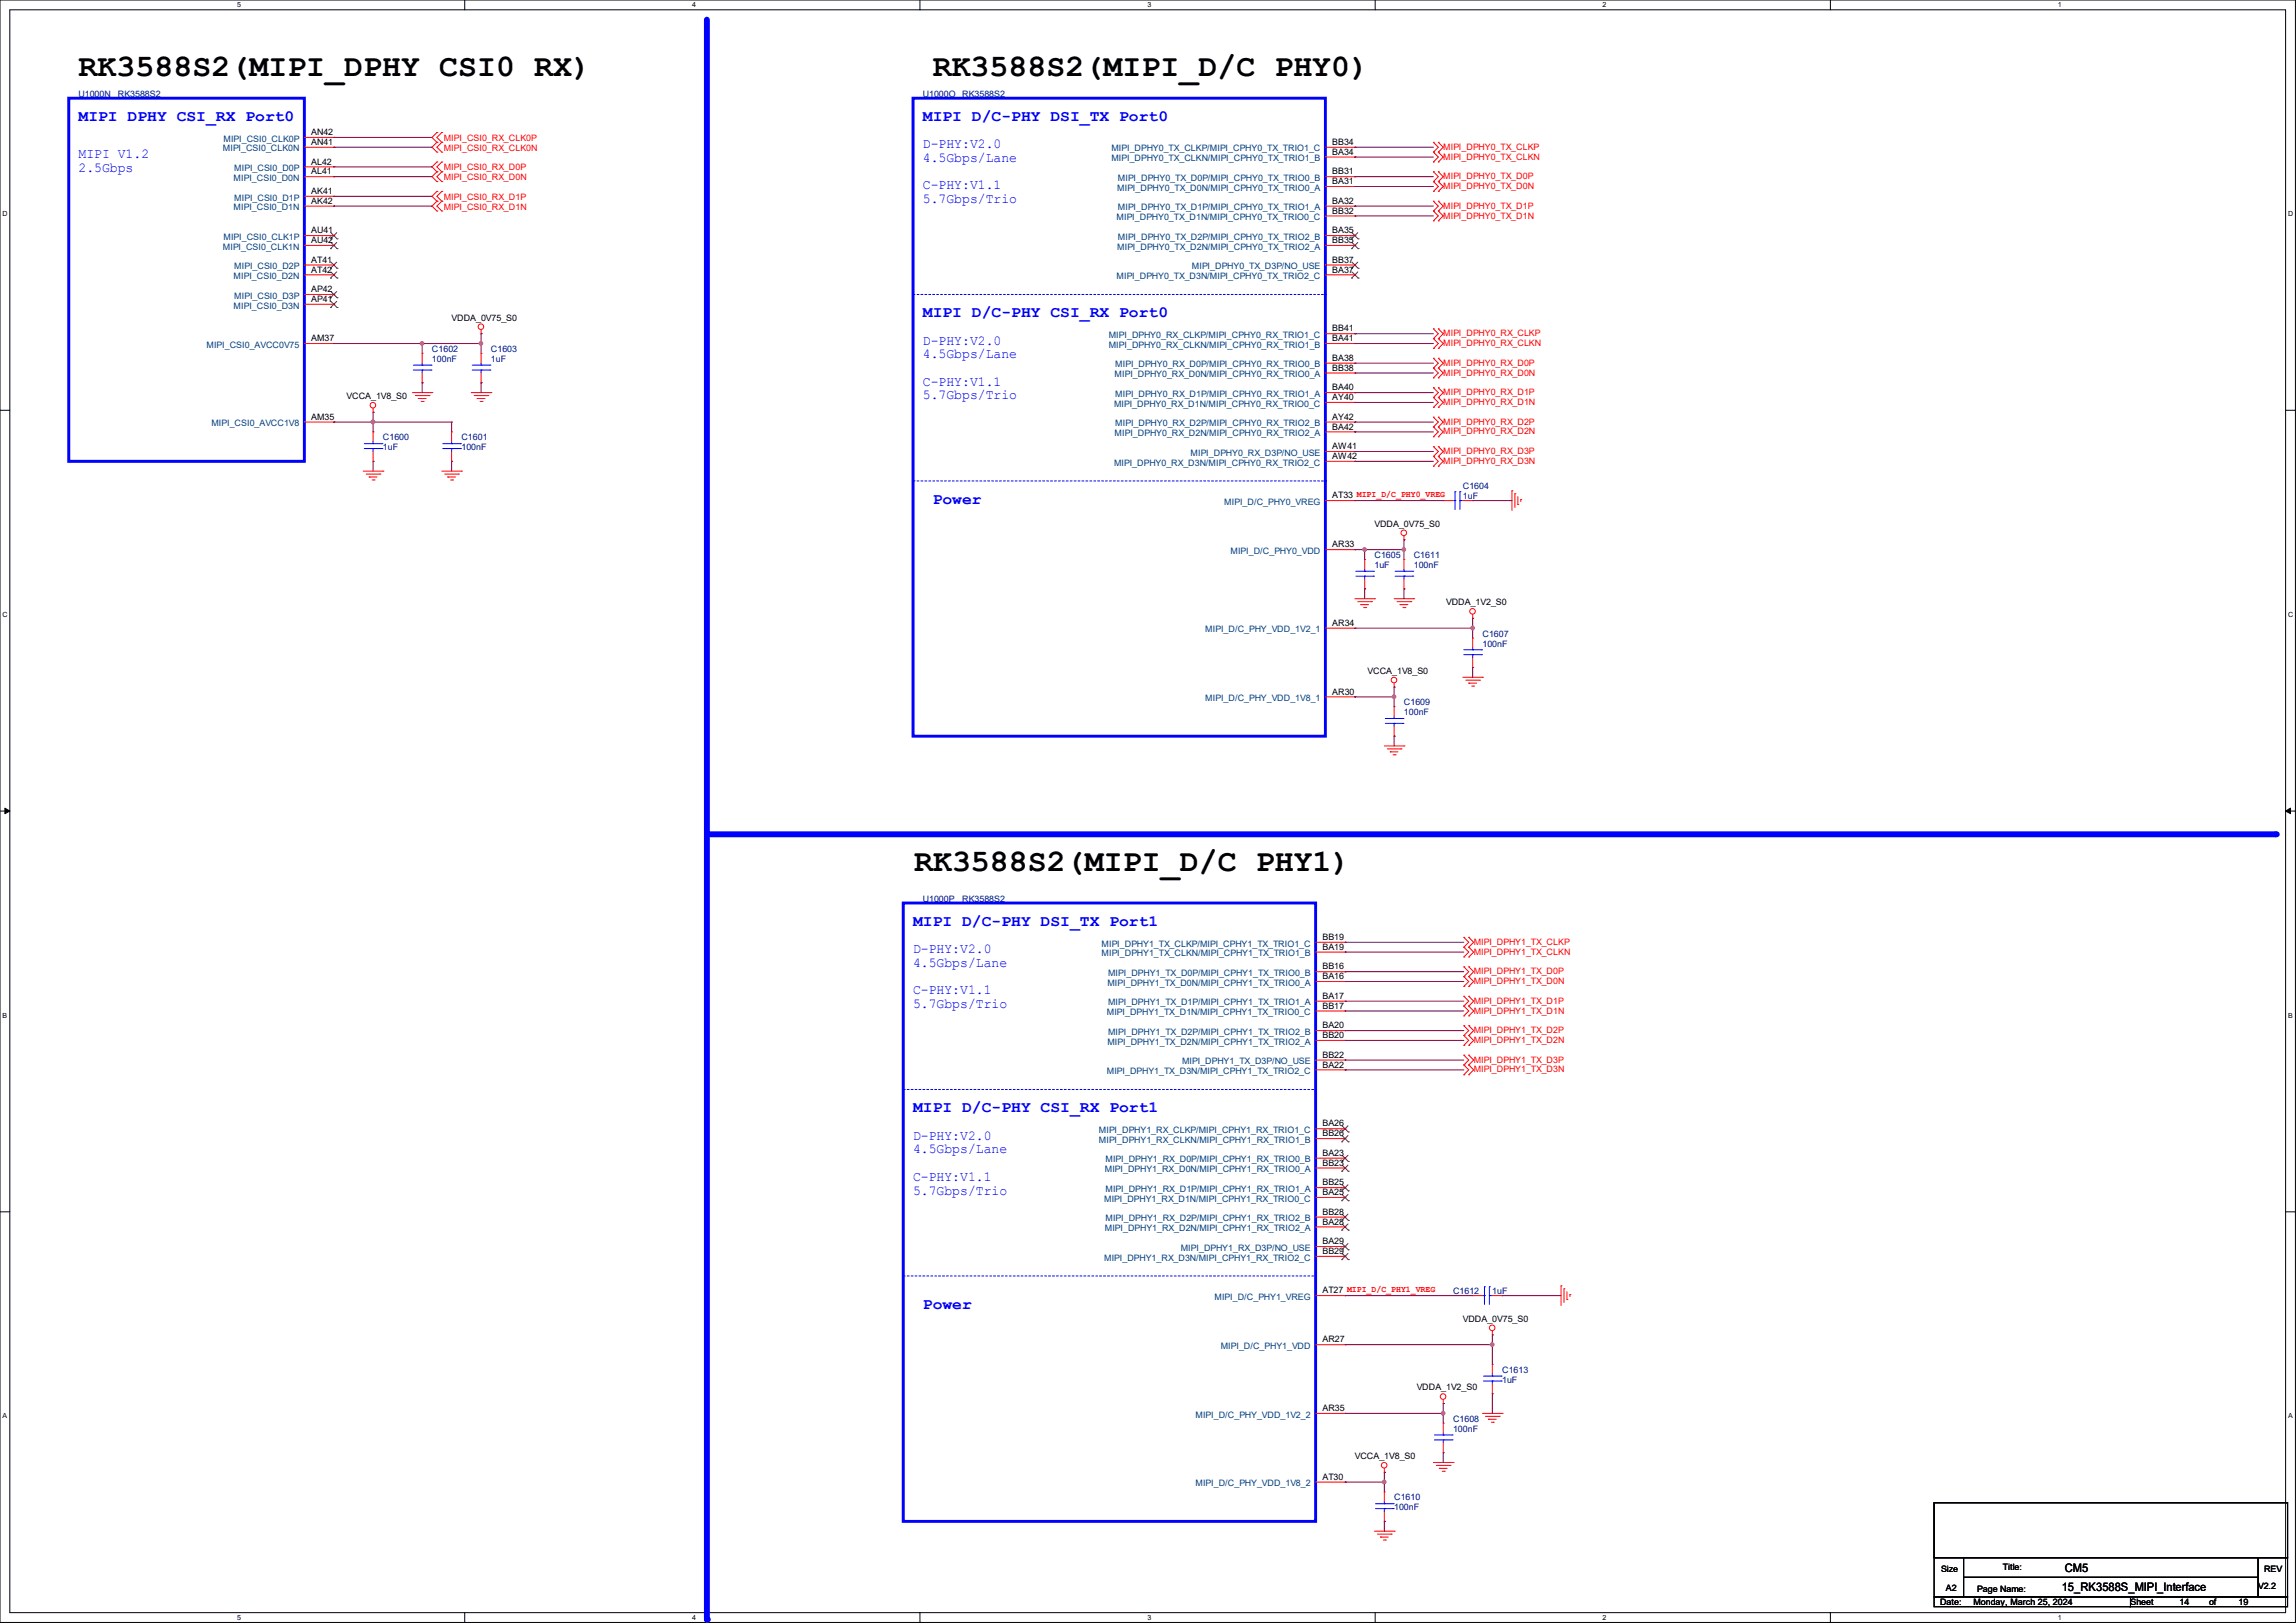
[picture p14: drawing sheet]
<svg xmlns="http://www.w3.org/2000/svg" width="297mm" height="210mm" viewBox="0 0 297 210" stroke-linecap="round" stroke-linejoin="round" font-family="sans-serif">
<defs><g id="words">
<g font-size="4.1">
<text x="10.2" y="9.8">RK3588S2(MIPI_DPHY CSI0 RX)</text>
<text x="120.6" y="9.8">RK3588S2(MIPI_D/C PHY0)</text>
<text x="118.2" y="112.7">RK3588S2(MIPI_D/C PHY1)</text>
</g>
<g font-size="2" fill="#00f">
<text x="10.2" y="15.7">MIPI DPHY CSI_RX Port0</text>
<text x="119.4" y="15.7">MIPI D/C-PHY DSI_TX Port0</text>
<text x="119.4" y="41.1">MIPI D/C-PHY CSI_RX Port0</text>
<text x="120.6" y="65.2">Power</text>
<text x="118.1" y="119.8">MIPI D/C-PHY DSI_TX Port1</text>
<text x="118.1" y="143.9">MIPI D/C-PHY CSI_RX Port1</text>
<text x="119.4" y="169.3">Power</text>
</g>
<g font-size="1.8" fill="#00f">
<text x="10.2" y="20.4">MIPI V1.2</text>
<text x="10.2" y="22.2">2.5Gbps</text>
<text x="119.4" y="19.2">D-PHY:V2.0</text>
<text x="119.4" y="21">4.5Gbps/Lane</text>
<text x="119.4" y="24.5">C-PHY:V1.1</text>
<text x="119.4" y="26.3">5.7Gbps/Trio</text>
<text x="119.4" y="44.6">D-PHY:V2.0</text>
<text x="119.4" y="46.4">4.5Gbps/Lane</text>
<text x="119.4" y="49.9">C-PHY:V1.1</text>
<text x="119.4" y="51.7">5.7Gbps/Trio</text>
<text x="118.1" y="123.3">D-PHY:V2.0</text>
<text x="118.1" y="125.1">4.5Gbps/Lane</text>
<text x="118.1" y="128.7">C-PHY:V1.1</text>
<text x="118.1" y="130.4">5.7Gbps/Trio</text>
<text x="118.1" y="147.4">D-PHY:V2.0</text>
<text x="118.1" y="149.2">4.5Gbps/Lane</text>
<text x="118.1" y="152.8">C-PHY:V1.1</text>
<text x="118.1" y="154.6">5.7Gbps/Trio</text>
</g>
<g font-size="1.5">
<text x="267.1" y="203.5">CM5</text>
<text x="266.7" y="205.9">15_RK3588S_MIPI_Interface</text>
</g>
<g font-size="1.1" fill="#00007f">
<text x="10.2" y="12.5">U1000N</text>
<text x="15.2" y="12.5">RK3588S2</text>
<text x="119.4" y="12.5">U1000O</text>
<text x="124.5" y="12.5">RK3588S2</text>
<text x="55.9" y="45.6">C1602</text>
<text x="55.9" y="46.8">100nF</text>
<text x="63.5" y="45.6">C1603</text>
<text x="63.5" y="46.8">1uF</text>
<text x="49.5" y="57">C1600</text>
<text x="49.5" y="58.3">1uF</text>
<text x="59.7" y="57">C1601</text>
<text x="59.7" y="58.3">100nF</text>
<text x="189.2" y="63.3">C1604</text>
<text x="189.2" y="64.6">1uF</text>
<text x="177.8" y="72.2">C1605</text>
<text x="177.8" y="73.5">1uF</text>
<text x="182.9" y="72.2">C1611</text>
<text x="182.9" y="73.5">100nF</text>
<text x="191.8" y="82.4">C1607</text>
<text x="191.8" y="83.7">100nF</text>
<text x="181.6" y="91.3">C1609</text>
<text x="181.6" y="92.5">100nF</text>
<text x="119.4" y="116.7">U1000P</text>
<text x="124.5" y="116.7">RK3588S2</text>
<text x="188" y="167.5">C1612</text>
<text x="193" y="167.5">1uF</text>
<text x="194.3" y="177.6">C1613</text>
<text x="194.3" y="178.9">1uF</text>
<text x="188" y="184">C1608</text>
<text x="188" y="185.3">100nF</text>
<text x="180.3" y="194.1">C1610</text>
<text x="180.3" y="195.4">100nF</text>
</g>
<g font-size="1.1">
<text x="40.3" y="17.5">AN42</text>
<text x="40.3" y="18.8">AN41</text>
<text x="40.3" y="21.3">AL42</text>
<text x="40.3" y="22.6">AL41</text>
<text x="172.3" y="18.8">BB34</text>
<text x="172.3" y="20">BA34</text>
<text x="172.3" y="22.6">BB31</text>
<text x="172.3" y="23.8">BA31</text>
<text x="40.3" y="25.1">AK41</text>
<text x="40.3" y="26.4">AK42</text>
<text x="172.3" y="26.4">BA32</text>
<text x="172.3" y="27.6">BB32</text>
<text x="40.3" y="30.2">AU41</text>
<text x="40.3" y="31.5">AU42</text>
<text x="40.3" y="34">AT41</text>
<text x="40.3" y="35.3">AT42</text>
<text x="172.3" y="30.2">BA35</text>
<text x="172.3" y="31.5">BB35</text>
<text x="172.3" y="34">BB37</text>
<text x="172.3" y="35.3">BA37</text>
<text x="40.3" y="37.8">AP42</text>
<text x="40.3" y="39.1">AP41</text>
<text x="58.4" y="41.5">VDDA_0V75_S0</text>
<text x="40.3" y="44.2">AM37</text>
<text x="172.3" y="42.9">BB41</text>
<text x="172.3" y="44.2">BA41</text>
<text x="172.3" y="46.7">BA38</text>
<text x="172.3" y="48">BB38</text>
<text x="44.8" y="51.6">VCCA_1V8_S0</text>
<text x="172.3" y="50.5">BA40</text>
<text x="172.3" y="51.8">AY40</text>
<text x="40.3" y="54.3">AM35</text>
<text x="172.3" y="54.3">AY42</text>
<text x="172.3" y="55.6">BA42</text>
<text x="172.3" y="58.1">AW41</text>
<text x="172.3" y="59.4">AW42</text>
<text x="172.3" y="64.5">AT33 MIPI_D/C_PHY0_VREG</text>
<text x="172.3" y="70.8">AR33</text>
<text x="177.8" y="68.2">VDDA_0V75_S0</text>
<text x="172.3" y="81">AR34</text>
<text x="187.1" y="78.3">VDDA_1V2_S0</text>
<text x="172.3" y="89.9">AR30</text>
<text x="176.9" y="87.2">VCCA_1V8_S0</text>
<text x="171.1" y="122.9">BA19</text>
<text x="171.1" y="121.6">BB19</text>
<text x="171.1" y="125.4">BB16</text>
<text x="171.1" y="126.7">BA16</text>
<text x="171.1" y="130.5">BB17</text>
<text x="171.1" y="129.2">BA17</text>
<text x="171.1" y="134.3">BB20</text>
<text x="171.1" y="133.1">BA20</text>
<text x="171.1" y="136.9">BB22</text>
<text x="171.1" y="138.1">BA22</text>
<text x="171.1" y="147">BB26</text>
<text x="171.1" y="145.8">BA26</text>
<text x="171.1" y="149.6">BA23</text>
<text x="171.1" y="154.6">BA25</text>
<text x="171.1" y="153.4">BB25</text>
<text x="171.1" y="150.8">BB23</text>
<text x="171.1" y="158.5">BA28</text>
<text x="171.1" y="157.2">BB28</text>
<text x="171.1" y="161">BA29</text>
<text x="171.1" y="167.3">AT27 MIPI_D/C_PHY1_VREG</text>
<text x="171.1" y="162.3">BB29</text>
<text x="171.1" y="173.7">AR27</text>
<text x="189.2" y="171">VDDA_0V75_S0</text>
<text x="183.3" y="179.9">VDDA_1V2_S0</text>
<text x="171.1" y="182.6">AR35</text>
<text x="171.1" y="191.5">AT30</text>
<text x="175.3" y="188.8">VCCA_1V8_S0</text>
<text x="251.1" y="203.4">Size</text>
<text x="259.1" y="203.2">Title:</text>
<text x="292.9" y="203.4">REV</text>
<text x="251" y="207.7">Date:</text>
<text x="251.7" y="205.8">A2</text>
<text x="255.3" y="207.7">Monday, March 25, 2024</text>
<text x="255.8" y="206">Page Name:</text>
<text x="275.6" y="207.7">Sheet</text>
<text x="281.9" y="207.7">14</text>
<text x="285.8" y="207.7">of</text>
<text x="289.6" y="207.7">19</text>
<text x="292.1" y="205.6">V2.2</text>
</g>
<g font-size="1.1" fill="#003f7f">
<text x="28.8" y="19.6">MIPI_CSI0_CLK0N</text>
<text x="28.9" y="18.3">MIPI_CSI0_CLK0P</text>
<text x="30.2" y="23.4">MIPI_CSI0_D0N</text>
<text x="30.3" y="22.1">MIPI_CSI0_D0P</text>
<text x="143.8" y="19.6">MIPI_DPHY0_TX_CLKP/MIPI_CPHY0_TX_TRIO1_C</text>
<text x="143.8" y="20.9">MIPI_DPHY0_TX_CLKN/MIPI_CPHY0_TX_TRIO1_B</text>
<text x="144.6" y="23.4">MIPI_DPHY0_TX_D0P/MIPI_CPHY0_TX_TRIO0_B</text>
<text x="30.2" y="27.2">MIPI_CSI0_D1N</text>
<text x="30.3" y="26">MIPI_CSI0_D1P</text>
<text x="144.4" y="28.5">MIPI_DPHY0_TX_D1N/MIPI_CPHY0_TX_TRIO0_C</text>
<text x="144.5" y="24.7">MIPI_DPHY0_TX_D0N/MIPI_CPHY0_TX_TRIO0_A</text>
<text x="144.6" y="27.2">MIPI_DPHY0_TX_D1P/MIPI_CPHY0_TX_TRIO1_A</text>
<text x="28.8" y="32.3">MIPI_CSI0_CLK1N</text>
<text x="28.9" y="31">MIPI_CSI0_CLK1P</text>
<text x="30.3" y="34.8">MIPI_CSI0_D2P</text>
<text x="144.5" y="32.3">MIPI_DPHY0_TX_D2N/MIPI_CPHY0_TX_TRIO2_A</text>
<text x="144.6" y="31">MIPI_DPHY0_TX_D2P/MIPI_CPHY0_TX_TRIO2_B</text>
<text x="154.2" y="34.8">MIPI_DPHY0_TX_D3P/NO_USE</text>
<text x="30.2" y="36.1">MIPI_CSI0_D2N</text>
<text x="30.2" y="39.9">MIPI_CSI0_D3N</text>
<text x="30.3" y="38.7">MIPI_CSI0_D3P</text>
<text x="144.4" y="36.1">MIPI_DPHY0_TX_D3N/MIPI_CPHY0_TX_TRIO2_C</text>
<text x="26.7" y="45">MIPI_CSI0_AVCC0V75</text>
<text x="143.4" y="43.7">MIPI_DPHY0_RX_CLKP/MIPI_CPHY0_RX_TRIO1_C</text>
<text x="143.4" y="45">MIPI_DPHY0_RX_CLKN/MIPI_CPHY0_RX_TRIO1_B</text>
<text x="144.3" y="47.5">MIPI_DPHY0_RX_D0P/MIPI_CPHY0_RX_TRIO0_B</text>
<text x="144.1" y="52.6">MIPI_DPHY0_RX_D1N/MIPI_CPHY0_RX_TRIO0_C</text>
<text x="144.2" y="48.8">MIPI_DPHY0_RX_D0N/MIPI_CPHY0_RX_TRIO0_A</text>
<text x="144.3" y="51.4">MIPI_DPHY0_RX_D1P/MIPI_CPHY0_RX_TRIO1_A</text>
<text x="27.3" y="55.2">MIPI_CSI0_AVCC1V8</text>
<text x="144.2" y="56.4">MIPI_DPHY0_RX_D2N/MIPI_CPHY0_RX_TRIO2_A</text>
<text x="144.3" y="55.2">MIPI_DPHY0_RX_D2P/MIPI_CPHY0_RX_TRIO2_B</text>
<text x="154" y="59">MIPI_DPHY0_RX_D3P/NO_USE</text>
<text x="144.1" y="60.2">MIPI_DPHY0_RX_D3N/MIPI_CPHY0_RX_TRIO2_C</text>
<text x="158.4" y="65.3">MIPI_D/C_PHY0_VREG</text>
<text x="159.2" y="71.7">MIPI_D/C_PHY0_VDD</text>
<text x="155.9" y="81.8">MIPI_D/C_PHY_VDD_1V2_1</text>
<text x="155.9" y="90.7">MIPI_D/C_PHY_VDD_1V8_1</text>
<text x="142.5" y="123.7">MIPI_DPHY1_TX_CLKN/MIPI_CPHY1_TX_TRIO1_B</text>
<text x="142.5" y="122.5">MIPI_DPHY1_TX_CLKP/MIPI_CPHY1_TX_TRIO1_C</text>
<text x="143.2" y="131.4">MIPI_DPHY1_TX_D1N/MIPI_CPHY1_TX_TRIO0_C</text>
<text x="143.3" y="127.6">MIPI_DPHY1_TX_D0N/MIPI_CPHY1_TX_TRIO0_A</text>
<text x="143.3" y="126.3">MIPI_DPHY1_TX_D0P/MIPI_CPHY1_TX_TRIO0_B</text>
<text x="143.3" y="130.1">MIPI_DPHY1_TX_D1P/MIPI_CPHY1_TX_TRIO1_A</text>
<text x="143.3" y="135.2">MIPI_DPHY1_TX_D2N/MIPI_CPHY1_TX_TRIO2_A</text>
<text x="143.3" y="133.9">MIPI_DPHY1_TX_D2P/MIPI_CPHY1_TX_TRIO2_B</text>
<text x="152.9" y="137.7">MIPI_DPHY1_TX_D3P/NO_USE</text>
<text x="143.2" y="139">MIPI_DPHY1_TX_D3N/MIPI_CPHY1_TX_TRIO2_C</text>
<text x="142.2" y="147.9">MIPI_DPHY1_RX_CLKN/MIPI_CPHY1_RX_TRIO1_B</text>
<text x="142.2" y="146.6">MIPI_DPHY1_RX_CLKP/MIPI_CPHY1_RX_TRIO1_C</text>
<text x="142.8" y="155.5">MIPI_DPHY1_RX_D1N/MIPI_CPHY1_RX_TRIO0_C</text>
<text x="142.9" y="151.7">MIPI_DPHY1_RX_D0N/MIPI_CPHY1_RX_TRIO0_A</text>
<text x="143" y="150.4">MIPI_DPHY1_RX_D0P/MIPI_CPHY1_RX_TRIO0_B</text>
<text x="143" y="154.2">MIPI_DPHY1_RX_D1P/MIPI_CPHY1_RX_TRIO1_A</text>
<text x="142.9" y="159.3">MIPI_DPHY1_RX_D2N/MIPI_CPHY1_RX_TRIO2_A</text>
<text x="143" y="158">MIPI_DPHY1_RX_D2P/MIPI_CPHY1_RX_TRIO2_B</text>
<text x="152.7" y="161.8">MIPI_DPHY1_RX_D3P/NO_USE</text>
<text x="142.8" y="163.1">MIPI_DPHY1_RX_D3N/MIPI_CPHY1_RX_TRIO2_C</text>
<text x="157.1" y="168.2">MIPI_D/C_PHY1_VREG</text>
<text x="157.9" y="174.5">MIPI_D/C_PHY1_VDD</text>
<text x="154.6" y="183.4">MIPI_D/C_PHY_VDD_1V2_2</text>
<text x="154.6" y="192.3">MIPI_D/C_PHY_VDD_1V8_2</text>
</g>
<g font-size="1.1" fill="#f00">
<text x="57.4" y="18.2">MIPI_CSI0_RX_CLK0P</text>
<text x="57.4" y="19.5">MIPI_CSI0_RX_CLK0N</text>
<text x="57.4" y="22.1">MIPI_CSI0_RX_D0P</text>
<text x="57.4" y="23.3">MIPI_CSI0_RX_D0N</text>
<text x="186.7" y="19.4">MIPI_DPHY0_TX_CLKP</text>
<text x="186.7" y="20.7">MIPI_DPHY0_TX_CLKN</text>
<text x="186.7" y="23.2">MIPI_DPHY0_TX_D0P</text>
<text x="57.4" y="25.9">MIPI_CSI0_RX_D1P</text>
<text x="57.4" y="27.1">MIPI_CSI0_RX_D1N</text>
<text x="186.7" y="24.5">MIPI_DPHY0_TX_D0N</text>
<text x="186.7" y="27">MIPI_DPHY0_TX_D1P</text>
<text x="186.7" y="28.3">MIPI_DPHY0_TX_D1N</text>
<text x="186.7" y="43.5">MIPI_DPHY0_RX_CLKP</text>
<text x="186.7" y="44.8">MIPI_DPHY0_RX_CLKN</text>
<text x="186.7" y="47.3">MIPI_DPHY0_RX_D0P</text>
<text x="186.7" y="48.6">MIPI_DPHY0_RX_D0N</text>
<text x="186.7" y="51.1">MIPI_DPHY0_RX_D1P</text>
<text x="186.7" y="52.4">MIPI_DPHY0_RX_D1N</text>
<text x="186.7" y="55">MIPI_DPHY0_RX_D2P</text>
<text x="186.7" y="56.2">MIPI_DPHY0_RX_D2N</text>
<text x="186.7" y="58.8">MIPI_DPHY0_RX_D3P</text>
<text x="186.7" y="60">MIPI_DPHY0_RX_D3N</text>
<text x="190.6" y="122.3">MIPI_DPHY1_TX_CLKP</text>
<text x="190.6" y="123.5">MIPI_DPHY1_TX_CLKN</text>
<text x="190.6" y="126.1">MIPI_DPHY1_TX_D0P</text>
<text x="190.6" y="127.3">MIPI_DPHY1_TX_D0N</text>
<text x="190.6" y="129.9">MIPI_DPHY1_TX_D1P</text>
<text x="190.6" y="131.2">MIPI_DPHY1_TX_D1N</text>
<text x="190.6" y="133.7">MIPI_DPHY1_TX_D2P</text>
<text x="190.6" y="135">MIPI_DPHY1_TX_D2N</text>
<text x="190.6" y="137.5">MIPI_DPHY1_TX_D3P</text>
<text x="190.6" y="138.8">MIPI_DPHY1_TX_D3N</text>
</g>
<g font-size=".9">
<text x="30.7" y=".9">5</text>
<text x="89.5" y=".9">4</text>
<text x="148.4" y=".9">3</text>
<text x="207.3" y=".9">2</text>
<text x="266.2" y=".9">1</text>
<text x=".3" y="28">D</text>
<text x="296" y="28">D</text>
<text x=".3" y="79.8">C</text>
<text x="296" y="79.8">C</text>
<text x=".3" y="131.7">B</text>
<text x="296" y="131.7">B</text>
<text x=".3" y="183.5">A</text>
<text x="296" y="183.5">A</text>
<text x="30.7" y="209.6">5</text>
<text x="89.5" y="209.6">4</text>
<text x="148.4" y="209.6">3</text>
<text x="207.3" y="209.6">2</text>
<text x="266.2" y="209.6">1</text>
</g>
</g></defs>
<g fill="none" stroke="#000" stroke-width=".13">
<path d="M0 0h296.9v209.9h-296.9zM1.3 1.3h294.4v207.4h-294.4zM60.1 0v1.3M119 0v1.3M177.9 0v1.3M236.8 0v1.3M0 53.1h1.3M295.7 53.1h1.2M0 104.9h1.3M.6 104.6l.7 .3-.7 .4zM295.7 104.9l.6-.3v.7zM295.7 104.9h1.2"/>
<path d="M0 156.8h1.3M295.7 156.8h1.2M60.1 208.7v1.2M119 208.7v1.2M177.9 208.7v1.2M236.8 208.7v1.2"/>
</g>
<path d="M.6 104.6l.7 .3-.7 .4zM295.7 104.9l.6-.3v.7z" fill="#000"/>
<path d="M91.4 2.5v207.1" fill="none" stroke="#00f" stroke-width=".76"/>
<circle cx="91.4" cy="209.6" r=".38" fill="#00f"/>
<path d="M91.4 108h203" fill="none" stroke="#00f" stroke-width=".76"/>
<circle cx="294.4" cy="108" r=".38" fill="#00f"/>
<g fill="none" stroke="#f00" stroke-width=".13">
<path d="M39.4 19.1h3.8M39.4 17.8h3.8M43.2 17.8h.1M43.2 19.1h.1M56.5 17.1h.1M56.5 18.4h.1M56.5 19.7h.1M56.5 17.1l-.6 .7 .6 .6M56.5 18.4l-.6 .7 .6 .6M57.2 18.4h.1M57.2 17.1h.1M57.2 19.7h.1"/>
<path d="M57.2 17.1l-.7 .7 .7 .6M57.2 18.4l-.7 .7 .7 .6M171.5 19.1h3.8M175.3 19.1h.1M185.4 19.7h.1M185.4 18.4h.1M185.4 18.4l.7 .7-.7 .6M185.4 19.7l.7 .6-.7 .7M186.1 19.7h.1M186.1 18.4h.1M186.1 18.4l.6 .7-.6 .6M186.1 19.7l.6 .6-.6 .7"/>
<path d="M39.4 22.9h3.8M39.4 26.7h3.8M39.4 30.5h3.8M39.4 31.8h3.8M39.4 34.3h3.8M39.4 35.6h3.8M39.4 21.6h3.8M39.4 25.4h3.8M39.4 38.1h3.8M39.4 39.4h3.8M43.2 21.6h.1M43.2 22.9h.1"/>
<path d="M43.2 25.4h.1M43.2 26.7h.1M43.2 30.5h.1M43.2 31.8h.1M43.2 34.3h.1M43.2 35.6h.1M43.2 38.1h.1M43.2 39.4h.1M56.5 21h.1M56.5 22.2h.1M56.5 23.5h.1M56.5 24.8h.1"/>
<path d="M56.5 26h.1M56.5 27.3h.1M56.5 21l-.6 .6 .6 .6M56.5 22.2l-.6 .7 .6 .6M56.5 24.8l-.6 .6 .6 .6M56.5 26l-.6 .7 .6 .6M57.2 22.2h.1M57.2 21h.1M57.2 23.5h.1M57.2 26h.1M57.2 24.8h.1M57.2 27.3h.1"/>
<path d="M57.2 21l-.7 .6 .7 .6M57.2 22.2l-.7 .7 .7 .6M57.2 24.8l-.7 .6 .7 .6M57.2 26l-.7 .7 .7 .6M171.5 20.3h3.8M171.5 22.9h3.8M171.5 24.1h3.8M171.5 26.7h3.8M171.5 27.9h3.8M171.5 30.5h3.8M171.5 31.8h3.8M171.5 34.3h3.8"/>
<path d="M171.5 35.6h3.8M175.3 20.3h.1M175.3 22.9h.1M175.3 24.1h.1M175.3 26.7h.1M175.3 27.9h.1M175.3 30.5h.1M175.3 31.8h.1M175.3 34.3h.1M175.3 35.6h.1M185.4 21h.1M185.4 23.5h.1"/>
<path d="M185.4 22.2h.1M185.4 24.8h.1M185.4 27.3h.1M185.4 26h.1M185.4 28.6h.1M185.4 22.2l.7 .7-.7 .6M185.4 23.5l.7 .6-.7 .7M185.4 26l.7 .7-.7 .6M185.4 27.3l.7 .6-.7 .7M186.1 21h.1M186.1 23.5h.1M186.1 22.2h.1"/>
<path d="M186.1 24.8h.1M186.1 27.3h.1M186.1 26h.1M186.1 28.6h.1M186.1 22.2l.6 .7-.6 .6M186.1 23.5l.6 .6-.6 .7M186.1 26l.6 .7-.6 .6M186.1 27.3l.6 .6-.6 .7M39.4 44.5h3.8M39.4 54.6h3.8M43.2 44.5h.1M43.2 54.6h.1"/>
<path d="M48.3 53.3h.1M48.3 55.9h.1M48.3 59.7h.1M48.3 52.8v.5M48.3 55.9v1.3M48.3 58.4v1.3M53.3 50.8h2.6M53.7 51.2h1.8M54.1 51.6h.1M54.1 51.6h1M54.5 51.9h.2M54.6 45.7h.1"/>
<path d="M54.6 49.5h.1M54.6 45.7v1.3M54.6 48.3v1.2M54.7 51.9h.1M55.5 51.2h.1M55.9 50.8h.1M58.4 55.9h.1M58.4 59.7h.1M58.4 55.9v1.3M58.4 58.4v1.3M61 50.8h2.5M61.3 51.2h1.8"/>
<path d="M61.7 51.6h.1M61.7 51.6h1M62.1 51.9h.3M62.2 43.2h.1M62.2 45.7h.1M62.2 49.5h.1M62.2 42.7v.5M62.2 45.7v1.3M62.2 48.3v1.2M62.4 51.9h.1M63.1 51.2h.1M63.5 50.8h.1"/>
<path d="M171.5 50.8h3.8M171.5 43.2h3.8M171.5 44.5h3.8M171.5 47h3.8M171.5 48.3h3.8M171.5 52.1h3.8M171.5 54.6h3.8M171.5 55.9h3.8M171.5 58.4h3.8M171.5 59.7h3.8M175.3 43.2h.1M175.3 44.5h.1"/>
<path d="M175.3 47h.1M175.3 48.3h.1M175.3 50.8h.1M175.3 52.1h.1M175.3 54.6h.1M175.3 55.9h.1M175.3 58.4h.1M175.3 59.7h.1M185.4 43.8h.1M185.4 42.5h.1M185.4 45.1h.1M185.4 47.6h.1"/>
<path d="M185.4 46.4h.1M185.4 48.9h.1M185.4 51.4h.1M185.4 50.2h.1M185.4 52.7h.1M185.4 55.2h.1M185.4 54h.1M185.4 56.5h.1M185.4 59.1h.1M185.4 57.8h.1M185.4 42.5l.7 .7-.7 .6M185.4 43.8l.7 .7-.7 .6"/>
<path d="M185.4 46.4l.7 .6-.7 .6M185.4 47.6l.7 .7-.7 .6M185.4 50.2l.7 .6-.7 .6M185.4 51.4l.7 .7-.7 .6M185.4 54l.7 .6-.7 .6M185.4 55.2l.7 .7-.7 .6M185.4 57.8l.7 .6-.7 .7M185.4 59.1l.7 .6-.7 .6M186.1 43.8h.1M186.1 42.5h.1M186.1 45.1h.1M186.1 47.6h.1"/>
<path d="M186.1 46.4h.1M186.1 48.9h.1M186.1 51.4h.1M186.1 50.2h.1M186.1 52.7h.1M186.1 55.2h.1M186.1 54h.1M186.1 56.5h.1M186.1 59.1h.1M186.1 57.8h.1M186.1 42.5l.6 .7-.6 .6M186.1 43.8l.6 .7-.6 .6"/>
<path d="M186.1 46.4l.6 .6-.6 .6M186.1 47.6l.6 .7-.6 .6M186.1 50.2l.6 .6-.6 .6M186.1 51.4l.6 .7-.6 .6M186.1 54l.6 .6-.6 .6M186.1 55.2l.6 .7-.6 .6M186.1 57.8l.6 .6-.6 .7M186.1 59.1l.6 .6-.6 .6M47 61h2.5M47.4 61.3h1.7M47.8 61.7h.1M47.8 61.7h1"/>
<path d="M48.1 62.1h.3M48.4 62.1h.1M49.1 61.3h.1M49.5 61h.1M57.2 61h2.5M57.5 61.3h1.8M57.9 61.7h.1M57.9 61.7h1M58.3 62.1h.2M58.5 62.1h.1M59.3 61.3h.1M59.7 61h.1"/>
<path d="M171.5 64.8h3.8M171.5 71.1h3.8M175.3 64.8h.1M175.3 71.1h.1M175.3 77.5h2.5M175.6 77.9h1.8M176 78.2h.1M176 78.2h1M176.4 78.6h.3M176.5 72.4h.1M176.5 76.2h.1M176.5 72.4v1.3"/>
<path d="M176.5 74.9v1.3M176.7 78.6h.1M177.4 77.9h.1M177.8 77.5h.1M180.3 77.5h2.6M180.7 77.9h1.8M181.1 78.2h.1M181.1 78.2h1M181.5 78.6h.2M181.6 69.9h.1M181.6 72.4h.1M181.6 76.2h.1"/>
<path d="M181.6 69.3v.6M181.6 72.4v1.3M181.6 74.9v1.3M181.7 78.6h.1M182.5 77.9h.1M182.9 77.5h.1M185.4 60.3h.1M186.1 60.3h.1M186.7 64.8h.1M186.7 64.8h1.3M189.2 64.8h1.3M190.5 64.8h.1"/>
<path d="M190.5 79.5v.5M195.6 63.5h.1M195.6 63.5v2.5M196 63.9h.1M196 63.9v1.8M196.3 65.3h.1M196.3 64.3v1M196.7 64.6h.1M196.7 64.6v.3M171.5 81.3h3.8M171.5 90.2h3.8M175.3 81.3h.1"/>
<path d="M175.3 90.2h.1M179.1 96.5h2.5M179.5 96.9h1.7M179.8 97.3h.1M179.8 97.3h1M180.2 97.7h.3M180.3 88.9h.1M180.3 91.4h.1M180.3 95.3h.1M180.3 88.4v.5M180.3 91.4v1.3M180.3 94v1.3"/>
<path d="M180.5 97.7h.1M181.2 96.9h.1M181.6 96.5h.1M189.2 87.6h2.6M189.6 88h1.8M190 88.4h.1M190 88.4h1M190.4 88.8h.2M190.5 80h.1M190.5 82.6h.1M190.5 86.4h.1M190.5 82.6v1.2"/>
<path d="M190.5 85.1v1.3M190.6 88.8h.1M191.4 88h.1M191.8 87.6h.1M170.2 123.2h3.8M170.2 121.9h3.8M170.2 127h3.8M170.2 125.7h3.8M170.2 130.8h3.8M170.2 129.5h3.8M170.2 134.6h3.8M170.2 133.4h3.8"/>
<path d="M170.2 138.4h3.8M170.2 137.2h3.8M174 123.2h.1M174 121.9h.1M174 127h.1M174 125.7h.1M174 130.8h.1M174 129.5h.1M174 134.6h.1M174 133.4h.1M174 138.4h.1M174 137.2h.1"/>
<path d="M189.4 122.6h.1M189.4 121.3h.1M189.4 123.8h.1M189.4 126.4h.1M189.4 125.1h.1M189.4 127.6h.1M189.4 130.2h.1M189.4 128.9h.1M189.4 131.4h.1M189.4 134h.1M189.4 132.7h.1M189.4 135.3h.1"/>
<path d="M189.4 137.8h.1M189.4 136.5h.1M189.4 139.1h.1M189.4 121.3l.6 .6-.6 .7M189.4 122.6l.6 .6-.6 .6M189.4 125.1l.6 .6-.6 .7M189.4 126.4l.6 .6-.6 .6M189.4 128.9l.6 .6-.6 .7M189.4 130.2l.6 .6-.6 .6M189.4 132.7l.6 .7-.6 .6M189.4 134l.6 .6-.6 .7M189.4 136.5l.6 .7-.6 .6"/>
<path d="M189.4 137.8l.6 .6-.6 .7M190 122.6h.1M190 121.3h.1M190 123.8h.1M190 126.4h.1M190 125.1h.1M190 127.6h.1M190 130.2h.1M190 128.9h.1M190 131.4h.1M190 134h.1M190 132.7h.1"/>
<path d="M190 135.3h.1M190 137.8h.1M190 136.5h.1M190 139.1h.1M190 121.3l.6 .6-.6 .7M190 122.6l.6 .6-.6 .6M190 125.1l.6 .6-.6 .7M190 126.4l.6 .6-.6 .6M190 128.9l.6 .6-.6 .7M190 130.2l.6 .6-.6 .6M190 132.7l.6 .7-.6 .6M190 134l.6 .6-.6 .7"/>
<path d="M190 136.5l.6 .7-.6 .6M190 137.8l.6 .6-.6 .7M170.2 147.3h3.8M170.2 146.1h3.8M170.2 149.9h3.8M170.2 154.9h3.8M170.2 153.7h3.8M170.2 158.8h3.8M170.2 157.5h3.8M170.2 151.1h3.8M174 147.3h.1M174 146.1h.1"/>
<path d="M174 149.9h.1M174 154.9h.1M174 153.7h.1M174 158.8h.1M174 157.5h.1M174 151.1h.1M170.2 167.6h3.8M170.2 162.6h3.8M170.2 161.3h3.8M170.2 174h3.8M174 167.6h.1M174 162.6h.1"/>
<path d="M174 161.3h.1M174 174h.1M190.5 167.6h.1M190.5 167.6h1.3M193 172.7h.1M193 176.5h.1M193 172.2v.5M193 176.5v1.3M193 179.1v1.2M193 167.6h1.3M194.3 167.6h.1M201.9 166.4h.1"/>
<path d="M201.9 166.4v2.5M202.3 166.8h.1M202.3 166.8v1.7M202.7 168.1h.1M202.7 167.1v1M203.1 167.5h.1M203.1 167.5v.3M170.2 182.9h3.8M170.2 191.8h3.8M174 182.9h.1M174 191.8h.1M177.8 198.1h2.5"/>
<path d="M178.2 198.5h1.8M178.6 198.9h.1M178.6 198.9h1M178.9 199.3h.3M179.1 190.5h.1M179.1 193h.1M179.1 196.9h.1M179.1 190v.5M179.1 193v1.3M179.1 195.6v1.3M179.2 199.3h.1M180 198.5h.1"/>
<path d="M180.3 198.1h.1M185.4 189.2h2.6M185.8 189.6h1.8M186.2 190h.1M186.2 190h1M186.6 190.4h.2M186.7 181.6h.1M186.7 184.2h.1M186.7 188h.1M186.7 181.1v.5M186.7 184.2v1.2M186.7 186.7v1.3"/>
<path d="M186.8 190.4h.1M187.6 189.6h.1M188 189.2h.1M191.8 182.9h2.5M192.2 183.3h1.7M192.5 183.6h.1M192.5 183.6h1M192.9 184h.3M193 180.3h.1M193.2 184h.1M193.9 183.3h.1M194.3 182.9h.1"/>
<circle cx="48.2" cy="52.4" r=".36"/>
<circle cx="62.2" cy="42.3" r=".36"/>
<circle cx="181.6" cy="68.9" r=".36"/>
<circle cx="190.5" cy="79.1" r=".36"/>
<circle cx="180.3" cy="88" r=".36"/>
<circle cx="193" cy="171.8" r=".36"/>
<circle cx="179" cy="189.6" r=".36"/>
<circle cx="186.7" cy="180.7" r=".36"/>
</g>
<path d="M250.2 194.4h45.7v7.2h-45.7zM250.2 201.6h3.8v5h-3.8zM250.2 206.6h25.4v1.3h-25.4zM254 201.6h38.1v2.5h-38.1zM254 204.1h38.1v2.5h-38.1zM275.6 206.6h20.3v1.3h-20.3zM292.1 201.6h3.8v5h-3.8z" fill="none" stroke="#000" stroke-width=".13"/>
<path d="M8.9 12.7h30.5v47h-30.5zM118.1 12.7h53.4v82.6h-53.4zM116.8 116.8h53.4v80.1h-53.4z" fill="none" stroke="#00f" stroke-width=".38"/>
<path d="M118.1 38.1h53.4M171.5 38.1h.1M118.1 62.2h53.4M171.5 62.2h.1M116.8 141h53.4M170.2 141h.1M116.8 165.1h53.4M170.2 165.1h.1" fill="none" stroke="#00f" stroke-width=".13" stroke-dasharray=".3 .3"/>
<g fill="none" stroke="#7f3f00" stroke-width=".13">
<path d="M42.8 30.9h.1M42.8 32.2h.1M42.8 34.7h.1M42.8 36h.1M42.8 38.5h.1M42.8 39.8h.1M42.8 30.1l.8 .8M42.8 31.4l.8 .8M42.8 33.9l.8 .8M42.8 35.2l.8 .8M42.8 37.7l.8 .8M42.8 39l.8 .8"/>
<path d="M43.6 30.1l-.8 .8M43.6 31.4l-.8 .8M43.6 33.9l-.8 .8M43.6 35.2l-.8 .8M43.6 37.7l-.8 .8M43.6 39l-.8 .8M43.6 30.9h.1M43.6 32.2h.1M43.6 34.7h.1M43.6 36h.1M43.6 38.5h.1M43.6 39.8h.1"/>
<path d="M174.8 30.9h.1M174.8 32.2h.1M174.8 34.7h.1M174.8 36h.1M174.9 30.1l.8 .8M174.9 31.4l.8 .8M174.9 33.9l.8 .8M174.9 35.2l.8 .8M175.6 30.1l-.8 .8M175.6 31.4l-.8 .8M175.6 33.9l-.8 .8M175.6 35.2l-.8 .8"/>
<path d="M175.7 30.9h.1M175.7 32.2h.1M175.7 34.7h.1M175.7 36h.1M173.6 147.7h.1M173.6 146.5h.1M173.6 150.3h.1M173.6 155.4h.1M173.6 154.1h.1M173.6 159.2h.1M173.6 157.9h.1M173.6 151.6h.1"/>
<path d="M173.6 146.9l.8 .8M173.6 145.7l.8 .8M173.6 149.5l.8 .8M173.6 154.6l.8 .8M173.6 153.3l.8 .8M173.6 158.4l.8 .8M173.6 157.1l.8 .8M173.6 150.8l.8 .8M174.4 146.9l-.8 .8M174.4 145.7l-.8 .8M174.4 149.5l-.8 .8M174.4 154.6l-.8 .8"/>
<path d="M174.4 153.3l-.8 .8M174.4 158.4l-.8 .8M174.4 157.1l-.8 .8M174.4 150.8l-.8 .8M174.4 147.7h.1M174.4 146.5h.1M174.4 150.3h.1M174.4 155.4h.1M174.4 154.1h.1M174.4 159.2h.1M174.4 157.9h.1M174.4 151.6h.1"/>
<path d="M173.6 163h.1M173.6 161.7h.1M173.6 162.2l.8 .8M173.6 160.9l.8 .8M174.4 162.2l-.8 .8M174.4 160.9l-.8 .8M174.4 163h.1M174.4 161.7h.1"/>
</g>
<g fill="none" stroke="#00f" stroke-width=".13">
<path d="M47.1 58h2.3M47.1 57.4h2.3M48.3 57.4h.1M48.3 58h.1M48.3 57.2v.2M48.3 58v.4M49.4 58h.1M49.4 57.4h.1M53.5 47.9h2.3M53.5 47.2h2.3M54.6 47.2h.1M54.6 47.9h.1"/>
<path d="M54.6 47v.2M54.6 47.9v.4M55.8 47.9h.1M55.8 47.2h.1M57.3 58h2.3M57.3 57.4h2.3M58.4 57.4h.1M58.4 58h.1M58.4 57.2v.2M58.4 58v.4M59.6 58h.1M59.6 57.4h.1"/>
<path d="M61.1 47.9h2.3M61.1 47.2h2.3M62.2 47.2h.1M62.2 47.9h.1M62.2 47v.2M62.2 47.9v.4M63.4 47.9h.1M63.4 47.2h.1M175.4 74.6h2.3M175.4 73.9h2.3M176.5 73.9h.1M176.5 74.6h.1"/>
<path d="M176.5 73.7v.2M176.5 74.6v.3M177.7 74.6h.1M177.7 73.9h.1M180.5 74.6h2.3M180.5 73.9h2.3M181.6 73.9h.1M181.6 74.6h.1M181.6 73.7v.2M181.6 74.6v.3M182.8 74.6h.1M182.8 73.9h.1"/>
<path d="M188 64.8h.2M188.2 64.8h.1M188.2 63.6h.1M188.2 63.6v2.3M188.8 63.6h.1M188.8 64.8h.1M188.8 64.8h.4M188.8 63.6v2.3M179.2 93.6h2.3M179.2 93h2.3M180.3 93h.1M180.3 93.6h.1"/>
<path d="M180.3 92.7v.3M180.3 93.6v.4M181.5 93.6h.1M181.5 93h.1M189.4 84.7h2.2M189.4 84.1h2.2M190.5 84.1h.1M190.5 84.7h.1M190.5 83.8v.3M190.5 84.7v.4M191.6 84.7h.1M191.6 84.1h.1"/>
<path d="M191.8 167.6h.2M191.9 178.7h2.3M191.9 178.1h2.3M192 167.6h.1M192 166.5h.1M192 166.5v2.3M192.7 166.5h.1M192.7 167.6h.1M192.7 167.6h.3M192.7 166.5v2.3M193 178.1h.1M193 178.7h.1"/>
<path d="M193 177.8v.3M193 178.7v.4M194.2 178.7h.1M194.2 178.1h.1M177.9 195.2h2.3M177.9 194.6h2.3M179.1 194.6h.1M179.1 195.2h.1M179.1 194.3v.3M179.1 195.2v.4M180.2 195.2h.1M180.2 194.6h.1"/>
<path d="M185.5 186.3h2.3M185.5 185.7h2.3M186.7 185.7h.1M186.7 186.3h.1M186.7 185.4v.3M186.7 186.3v.4M187.8 186.3h.1M187.8 185.7h.1"/>
</g>
<g fill="none" stroke="#7f003f" stroke-width=".13">
<path d="M43.2 17.8h.1M43.2 19.1h.1M43.2 17.8h12.7M43.2 19.1h12.7M175.3 19.1h.1M175.3 19.1h10.1M43.2 21.6h.1M43.2 22.9h.1M43.2 25.4h.1M43.2 26.7h.1M43.2 21.6h12.7M43.2 22.9h12.7"/>
<path d="M43.2 25.4h12.7M43.2 26.7h12.7M175.3 20.3h.1M175.3 22.9h.1M175.3 24.1h.1M175.3 26.7h.1M175.3 27.9h.1M175.3 20.3h10.1M175.3 22.9h10.1M175.3 24.1h10.1M175.3 26.7h10.1M175.3 27.9h10.1"/>
<path d="M43.2 44.5h.1M54.6 44.5h.1M54.6 44.5v1.2M62.2 43.2h.1M62.2 43.2v1.3h-19"/>
</g>
<circle cx="62.2" cy="44.4" r=".23" fill="#f0f"/>
<circle cx="62.2" cy="44.4" r=".23" fill="none" stroke="#f0f" stroke-width=".13"/>
<circle cx="54.6" cy="44.4" r=".23" fill="#f0f"/>
<circle cx="54.6" cy="44.4" r=".23" fill="none" stroke="#f0f" stroke-width=".13"/>
<g fill="none" stroke="#7f003f" stroke-width=".13">
<path d="M48.3 53.3h.1M48.3 53.3v1.3M54.6 49.5h.1M54.6 49.5v1.3M62.2 44.5h.1M62.2 49.5h.1M62.2 44.5v1.2M62.2 49.5v1.3M175.3 43.2h.1M175.3 44.5h.1M175.3 47h.1M175.3 48.3h.1"/>
<path d="M175.3 50.8h.1M175.3 43.2h10.1M175.3 44.5h10.1M175.3 47h10.1M175.3 48.3h10.1M175.3 50.8h10.1"/>
</g>
<circle cx="48.2" cy="54.6" r=".23" fill="#f0f"/>
<circle cx="48.2" cy="54.6" r=".23" fill="none" stroke="#f0f" stroke-width=".13"/>
<g fill="none" stroke="#7f003f" stroke-width=".13">
<path d="M43.2 54.6h.1M43.2 54.6h15.2M48.3 54.6h.1M48.3 59.7h.1M48.3 54.6v1.3M48.3 59.7v1.3M58.4 54.6h.1M58.4 59.7h.1M58.4 54.6v1.3M58.4 59.7v1.3M175.3 52.1h.1M175.3 54.6h.1"/>
<path d="M175.3 55.9h.1M175.3 58.4h.1M175.3 59.7h.1M175.3 52.1h10.1M175.3 54.6h10.1M175.3 55.9h10.1M175.3 58.4h10.1M175.3 59.7h10.1M175.3 64.8h.1M175.3 64.8h11.4M181.6 69.9h.1M181.6 69.9v1.2"/>
<path d="M190.5 64.8h.1M190.5 64.8h5.1"/>
</g>
<circle cx="181.6" cy="71.1" r=".23" fill="#f0f"/>
<circle cx="181.6" cy="71.1" r=".23" fill="none" stroke="#f0f" stroke-width=".13"/>
<path d="M175.3 71.1h.1M175.3 71.1h1.2M176.5 71.1h.1M176.5 71.1v1.3" fill="none" stroke="#7f003f" stroke-width=".13"/>
<circle cx="176.5" cy="71.1" r=".23" fill="#f0f"/>
<circle cx="176.5" cy="71.1" r=".23" fill="none" stroke="#f0f" stroke-width=".13"/>
<path d="M176.5 71.1h.1M176.5 76.2h.1M176.5 71.1h5.1M176.5 76.2v1.3M181.6 71.1h.1M181.6 76.2h.1M181.6 71.1v1.3M181.6 76.2v1.3M175.3 81.3h.1M190.5 80h.1M190.5 80v1.3h-15.2" fill="none" stroke="#7f003f" stroke-width=".13"/>
<circle cx="190.5" cy="81.3" r=".23" fill="#f0f"/>
<circle cx="190.5" cy="81.3" r=".23" fill="none" stroke="#f0f" stroke-width=".13"/>
<path d="M175.3 90.2h.1M175.3 90.2h5M180.3 88.9h.1M180.3 90.2h.1M180.3 88.9v2.5M190.5 81.3h.1M190.5 86.4h.1M190.5 81.3v1.3M190.5 86.4v1.2" fill="none" stroke="#7f003f" stroke-width=".13"/>
<circle cx="180.3" cy="90.2" r=".23" fill="#f0f"/>
<circle cx="180.3" cy="90.2" r=".23" fill="none" stroke="#f0f" stroke-width=".13"/>
<g fill="none" stroke="#7f003f" stroke-width=".13">
<path d="M180.3 95.3h.1M180.3 95.3v1.2M174 121.9h.1M174 123.2h.1M174 125.7h.1M174 127h.1M174 129.5h.1M174 130.8h.1M174 133.4h.1M174 134.6h.1M174 137.2h.1M174 138.4h.1"/>
<path d="M174 121.9h15.4M174 123.2h15.4M174 125.7h15.4M174 127h15.4M174 129.5h15.4M174 130.8h15.4M174 133.4h15.4M174 134.6h15.4M174 137.2h15.4M174 138.4h15.4M174 167.6h.1M174 174h.1"/>
<path d="M174 167.6h16.5M193 172.7h.1M193 172.7v1.3h-19M194.3 167.6h.1M194.3 167.6h7.6"/>
</g>
<circle cx="193" cy="174" r=".23" fill="#f0f"/>
<circle cx="193" cy="174" r=".23" fill="none" stroke="#f0f" stroke-width=".13"/>
<path d="M193 174h.1M193 174v2.5M174 182.9h.1M186.7 181.6h.1M186.7 181.6v1.3h-12.7M193 180.3h.1M193 180.3v2.6" fill="none" stroke="#7f003f" stroke-width=".13"/>
<circle cx="186.7" cy="182.9" r=".23" fill="#f0f"/>
<circle cx="186.7" cy="182.9" r=".23" fill="none" stroke="#f0f" stroke-width=".13"/>
<path d="M174 191.8h.1M179.1 190.5h.1M179.1 190.5v1.3h-5.1M186.7 182.9h.1M186.7 188h.1M186.7 182.9v1.3M186.7 188v1.2" fill="none" stroke="#7f003f" stroke-width=".13"/>
<circle cx="179" cy="191.8" r=".23" fill="#f0f"/>
<circle cx="179" cy="191.8" r=".23" fill="none" stroke="#f0f" stroke-width=".13"/>
<path d="M179.1 191.8h.1M179.1 196.9h.1M179.1 191.8v1.2M179.1 196.9v1.2" fill="none" stroke="#7f003f" stroke-width=".13"/>
<circle cx="62.2" cy="44.4" r=".23" fill="#f0f"/>
<circle cx="62.2" cy="44.4" r=".23" fill="none" stroke="#f0f" stroke-width=".13"/>
<circle cx="54.6" cy="44.4" r=".23" fill="#f0f"/>
<circle cx="54.6" cy="44.4" r=".23" fill="none" stroke="#f0f" stroke-width=".13"/>
<circle cx="48.2" cy="54.6" r=".23" fill="#f0f"/>
<circle cx="48.2" cy="54.6" r=".23" fill="none" stroke="#f0f" stroke-width=".13"/>
<circle cx="181.6" cy="71.1" r=".23" fill="#f0f"/>
<circle cx="181.6" cy="71.1" r=".23" fill="none" stroke="#f0f" stroke-width=".13"/>
<circle cx="176.5" cy="71.1" r=".23" fill="#f0f"/>
<circle cx="176.5" cy="71.1" r=".23" fill="none" stroke="#f0f" stroke-width=".13"/>
<circle cx="190.5" cy="81.3" r=".23" fill="#f0f"/>
<circle cx="190.5" cy="81.3" r=".23" fill="none" stroke="#f0f" stroke-width=".13"/>
<circle cx="180.3" cy="90.2" r=".23" fill="#f0f"/>
<circle cx="180.3" cy="90.2" r=".23" fill="none" stroke="#f0f" stroke-width=".13"/>
<circle cx="193" cy="174" r=".23" fill="#f0f"/>
<circle cx="193" cy="174" r=".23" fill="none" stroke="#f0f" stroke-width=".13"/>
<circle cx="186.7" cy="182.9" r=".23" fill="#f0f"/>
<circle cx="186.7" cy="182.9" r=".23" fill="none" stroke="#f0f" stroke-width=".13"/>
<circle cx="179" cy="191.8" r=".23" fill="#f0f"/>
<circle cx="179" cy="191.8" r=".23" fill="none" stroke="#f0f" stroke-width=".13"/>
<use href="#words"/>
</svg>
